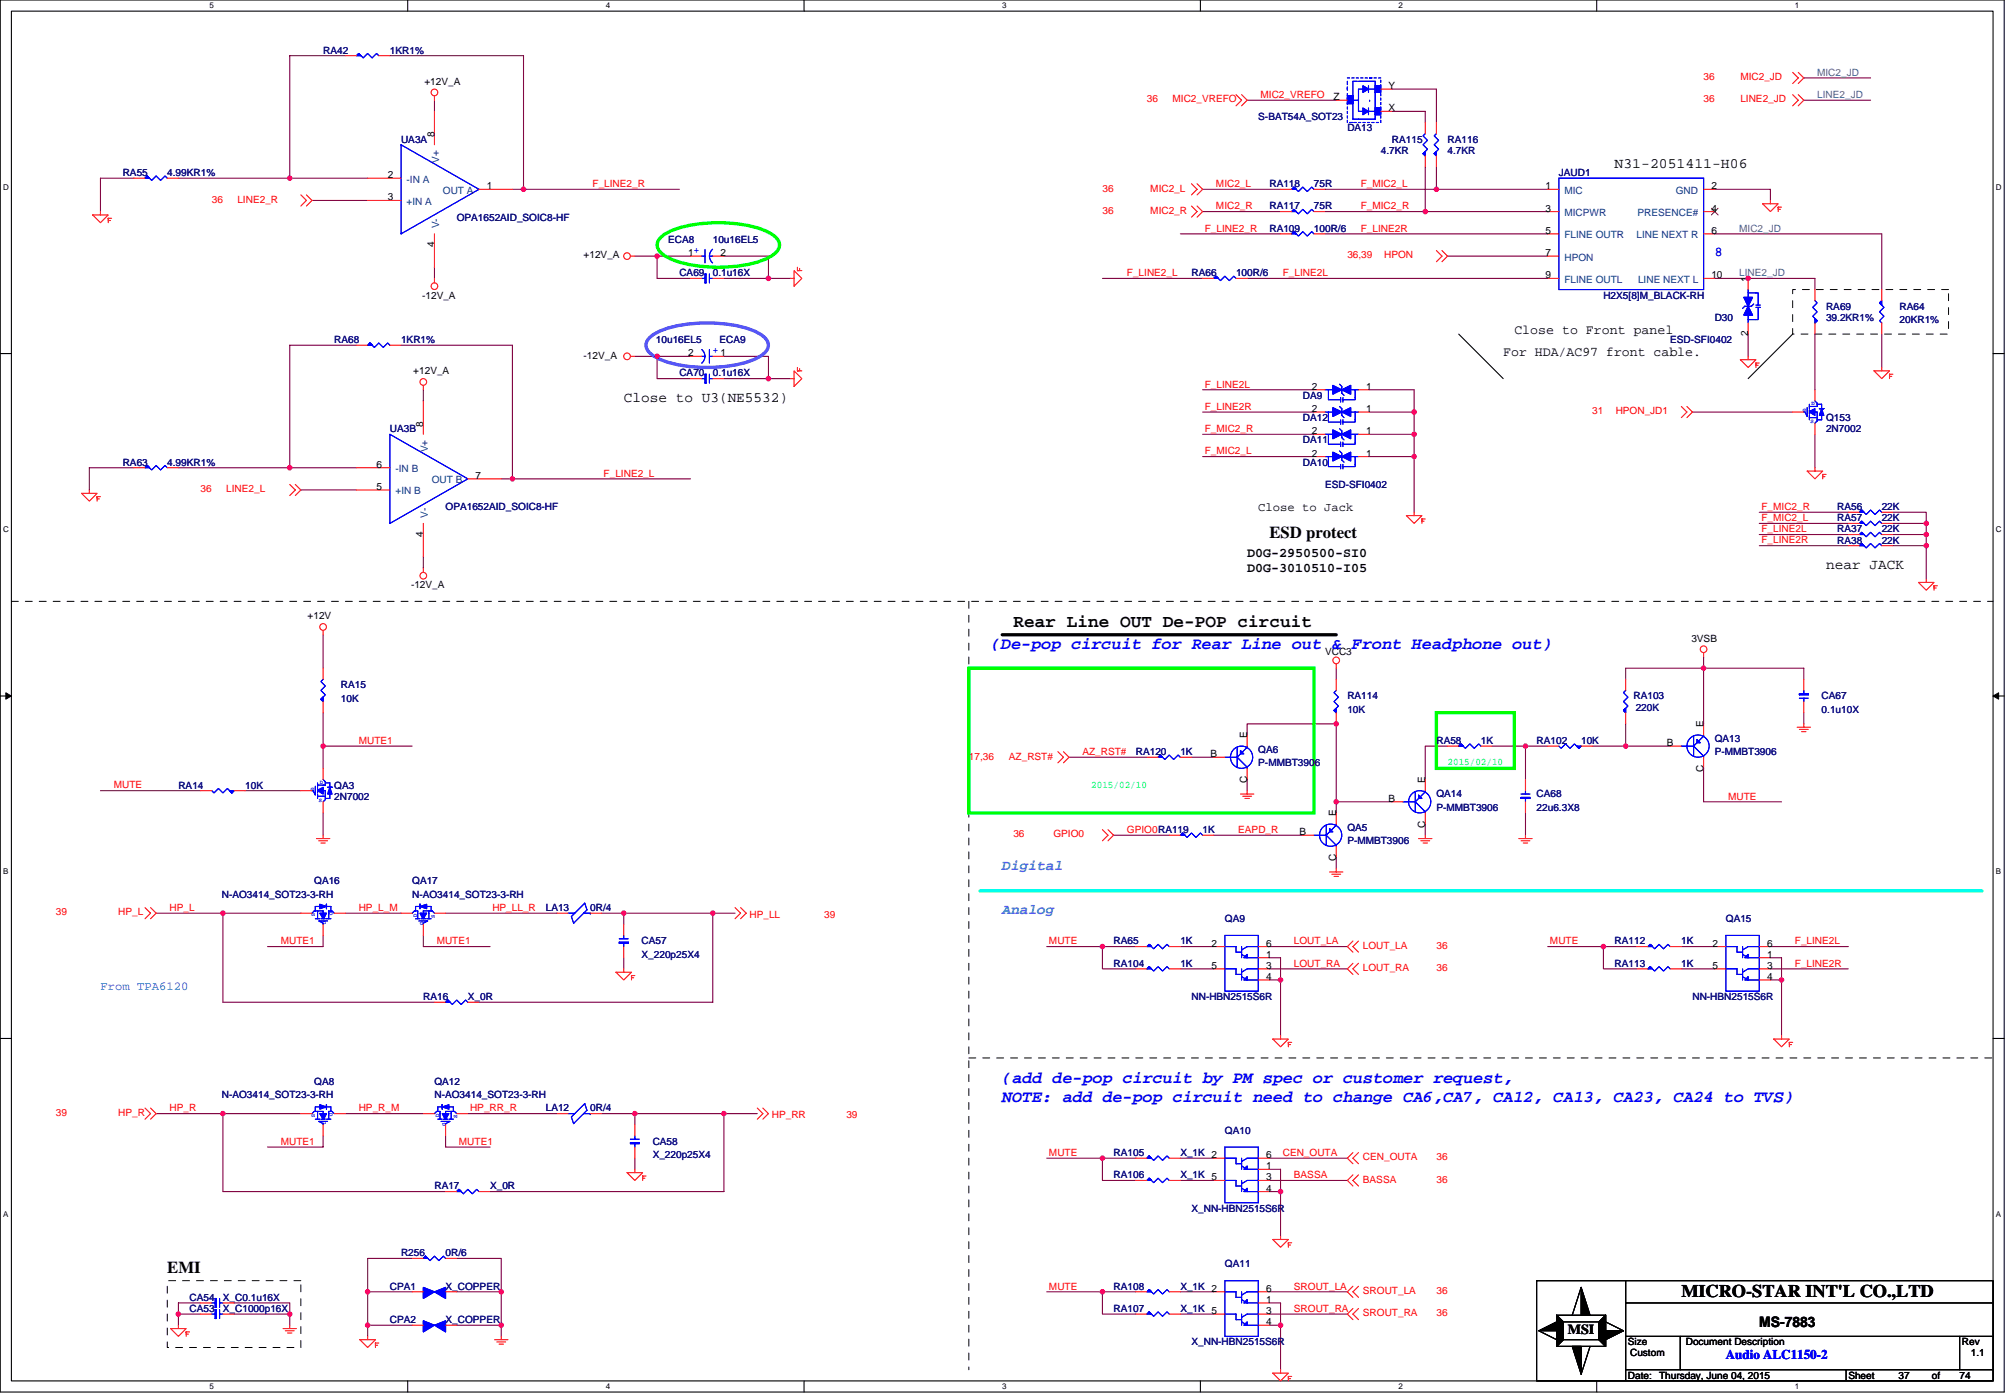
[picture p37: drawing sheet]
<svg xmlns="http://www.w3.org/2000/svg" width="294mm" height="204mm" viewBox="0 0 294 204" stroke-linecap="round" stroke-linejoin="round" font-family="sans-serif">
<defs><g id="words">
<g font-size="2.6">
<text x="148" y="91.6">Rear Line OUT De-POP circuit</text>
<text x="245.5" y="189.3">MICRO-STAR INT'L CO.,LTD</text>
</g>
<g font-size="2.4">
<text x="185.4" y="78.6">ESD protect</text>
<text x="24.4" y="185.9">EMI</text>
</g>
<g font-size="2.4" fill="#00f">
<text x="144.7" y="94.7">(De-pop circuit for Rear Line out &amp; Front Headphone out)</text>
<text x="146.3" y="158.1">(add de-pop circuit by PM spec or customer request,</text>
<text x="146.3" y="160.9">NOTE: add de-pop circuit need to change CA6,CA7, CA12, CA13, CA23, CA24 to TVS)</text>
</g>
<g font-size="2.1">
<text x="235.8" y="24.5">N31-2051411-H06</text>
<text x="91.1" y="58.6">Close to U3(NE5532)</text>
<text x="266.6" y="83">near JACK</text>
<text x="256.9" y="193.7">MS-7883</text>
</g>
<g font-size="2.1" fill="#0080ff">
<text x="146.3" y="126.9">Digital</text>
<text x="146.3" y="133.4">Analog</text>
</g>
<text font-size="2" x="228.9" y="194.7">MSI</text>
<g font-size="1.9" fill="#00f">
<text x="250.4" y="37.4">8</text>
<text x="252" y="198.4">Audio ALC1150-2</text>
</g>
<g font-size="1.9">
<text x="219.5" y="52">For HDA/AC97 front cable.</text>
<text x="221.1" y="48.8">Close to Front panel</text>
<text x="182.1" y="81.3">D0G-2950500-SI0</text>
<text x="182.1" y="83.5">D0G-3010510-I05</text>
</g>
<text font-size="1.8" x="183.7" y="74.6">Close to Jack</text>
<text font-size="1.8" fill="#0080ff" x="14.7" y="144.5">From TPA6120</text>
<g font-size="1.5" fill="#000080">
<text x="47.2" y="7.8">RA42</text>
<text x="56.9" y="7.8">1KR1%</text>
<text x="183.7" y="17.6">S-BAT54A_SOT23</text>
<text x="58.6" y="20.8">UA3A</text>
<text x="196.7" y="19.2">DA13</text>
<text x="201.6" y="22.4">4.7KR</text>
<text x="203.2" y="20.8">RA115</text>
<text x="211.4" y="20.8">RA116</text>
<text x="211.4" y="22.4">4.7KR</text>
<text x="17.9" y="25.7">RA55</text>
<text x="24.4" y="25.7">4.99KR1%</text>
<text x="185.4" y="27.3">RA118</text>
<text x="191.9" y="27.3">75R</text>
<text x="227.6" y="25.7">JAUD1</text>
<text x="66.7" y="32.2">OPA1652AID_SOIC8-HF</text>
<text x="97.6" y="35.4">ECA8</text>
<text x="104.1" y="35.4">10u16EL5</text>
<text x="185.4" y="33.8">RA109</text>
<text x="185.4" y="30.6">RA117</text>
<text x="191.9" y="33.8">100R/6</text>
<text x="191.9" y="30.6">75R</text>
<text x="99.2" y="40.3">CA69</text>
<text x="104.1" y="40.3">0.1u16X</text>
<text x="174" y="40.3">RA66</text>
<text x="180.5" y="40.3">100R/6</text>
<text x="234.1" y="43.6">H2X5[8]M_BLACK-RH</text>
<text x="250.4" y="46.8">D30</text>
<text x="266.6" y="45.2">RA69</text>
<text x="266.6" y="46.8">39.2KR1%</text>
<text x="277.4" y="45.2">RA64</text>
<text x="277.4" y="47.1">20KR1%</text>
<text x="48.8" y="50.1">RA68</text>
<text x="58.6" y="50.1">1KR1%</text>
<text x="95.8" y="50.1">10u16EL5</text>
<text x="105.1" y="50.1">ECA9</text>
<text x="243.9" y="50.1">ESD-SFI0402</text>
<text x="99.2" y="55">CA70</text>
<text x="104.1" y="55">0.1u16X</text>
<text x="190.2" y="58.2">DA9</text>
<text x="56.9" y="63.1">UA3B</text>
<text x="190.2" y="64.7">DA11</text>
<text x="190.2" y="61.5">DA12</text>
<text x="266.6" y="61.5">Q153</text>
<text x="266.6" y="63.1">2N7002</text>
<text x="17.9" y="68">RA63</text>
<text x="24.4" y="68">4.99KR1%</text>
<text x="190.2" y="68">DA10</text>
<text x="193.5" y="71.2">ESD-SFI0402</text>
<text x="65.1" y="74.5">OPA1652AID_SOIC8-HF</text>
<text x="268.3" y="74.5">RA56</text>
<text x="268.3" y="76.1">RA57</text>
<text x="268.3" y="77.7">RA37</text>
<text x="274.8" y="74.5">22K</text>
<text x="274.8" y="76.1">22K</text>
<text x="274.8" y="77.7">22K</text>
<text x="268.3" y="79.3">RA38</text>
<text x="274.8" y="79.3">22K</text>
<text x="49.8" y="100.5">RA15</text>
<text x="49.8" y="102.4">10K</text>
<text x="196.7" y="102.1">RA114</text>
<text x="196.7" y="104">10K</text>
<text x="238.5" y="102.1">RA103</text>
<text x="238.8" y="103.7">220K</text>
<text x="266" y="102.1">CA67</text>
<text x="266" y="104">0.1u10X</text>
<text x="165.9" y="110.2">RA120</text>
<text x="172.4" y="110.2">1K</text>
<text x="183.7" y="109.9">QA6</text>
<text x="183.7" y="111.8">P-MMBT3906</text>
<text x="209.7" y="108.6">RA58</text>
<text x="216.2" y="108.6">1K</text>
<text x="224.4" y="108.6">RA102</text>
<text x="230.9" y="108.6">10K</text>
<text x="250.4" y="108.3">QA13</text>
<text x="250.4" y="110.2">P-MMBT3906</text>
<text x="26" y="115.1">RA14</text>
<text x="35.8" y="115.1">10K</text>
<text x="48.8" y="115.1">QA3</text>
<text x="48.8" y="116.7">2N7002</text>
<text x="209.7" y="116.4">QA14</text>
<text x="209.7" y="118.4">P-MMBT3906</text>
<text x="224.4" y="116.4">CA68</text>
<text x="224.4" y="118.4">22u6.3X8</text>
<text x="175.6" y="121.6">1K</text>
<text x="196.7" y="121.3">QA5</text>
<text x="196.7" y="123.2">P-MMBT3906</text>
<text x="32.4" y="131">N-AO3414_SOT23-3-RH</text>
<text x="45.9" y="129.1">QA16</text>
<text x="60.2" y="129.1">QA17</text>
<text x="60.2" y="131">N-AO3414_SOT23-3-RH</text>
<text x="79.7" y="133">LA13</text>
<text x="86.2" y="133">0R/4</text>
<text x="93.7" y="137.9">CA57</text>
<text x="162.6" y="137.9">RA65</text>
<text x="172.4" y="137.9">1K</text>
<text x="178.9" y="134.6">QA9</text>
<text x="235.8" y="137.9">RA112</text>
<text x="245.5" y="137.9">1K</text>
<text x="252" y="134.6">QA15</text>
<text x="93.7" y="139.8">X_220p25X4</text>
<text x="162.6" y="141.1">RA104</text>
<text x="172.4" y="141.1">1K</text>
<text x="235.8" y="141.1">RA113</text>
<text x="245.5" y="141.1">1K</text>
<text x="61.8" y="146">RA16</text>
<text x="68.3" y="146">X_0R</text>
<text x="174" y="146">NN-HBN2515S6R</text>
<text x="247.1" y="146">NN-HBN2515S6R</text>
<text x="32.4" y="160.3">N-AO3414_SOT23-3-RH</text>
<text x="45.9" y="158.3">QA8</text>
<text x="63.4" y="158.3">QA12</text>
<text x="63.4" y="160.3">N-AO3414_SOT23-3-RH</text>
<text x="79.7" y="162.2">LA12</text>
<text x="86.2" y="162.2">0R/4</text>
<text x="95.3" y="167.1">CA58</text>
<text x="178.9" y="165.5">QA10</text>
<text x="63.4" y="173.6">RA17</text>
<text x="71.6" y="173.6">X_0R</text>
<text x="95.3" y="169.1">X_220p25X4</text>
<text x="162.6" y="168.7">RA105</text>
<text x="162.6" y="172">RA106</text>
<text x="172.4" y="168.7">X_1K 2</text>
<text x="172.4" y="172">X_1K 5</text>
<text x="174" y="176.9">X_NN-HBN2515S6R</text>
<text x="58.6" y="183.4">R256</text>
<text x="65.1" y="183.4">0R/6</text>
<text x="178.9" y="185">QA11</text>
<text x="27.7" y="189.9">CA54</text>
<text x="27.7" y="191.5">CA53</text>
<text x="32.6" y="189.9">X_C0.1u16X</text>
<text x="32.6" y="191.5">X_C1000p16X</text>
<text x="56.9" y="188.3">CPA1</text>
<text x="65.1" y="188.3">X_COPPER</text>
<text x="162.6" y="188.3">RA108</text>
<text x="162.6" y="191.5">RA107</text>
<text x="172.4" y="188.3">X_1K 2</text>
<text x="172.4" y="191.5">X_1K 5</text>
<text x="56.9" y="193.1">CPA2</text>
<text x="65.1" y="193.1">X_COPPER</text>
<text x="174" y="196.4">X_NN-HBN2515S6R</text>
</g>
<g font-size="1.5" fill="#f00">
<text x="248.8" y="11.7">36</text>
<text x="254.1" y="11.7">MIC2_JD</text>
<text x="167.5" y="15">36</text>
<text x="171.2" y="15">MIC2_VREFO</text>
<text x="184.1" y="14.3">MIC2_VREFO</text>
<text x="248.8" y="15">36</text>
<text x="254.1" y="15">LINE2_JD</text>
<text x="30.9" y="29.6">36</text>
<text x="34.7" y="29.6">LINE2_R</text>
<text x="86.5" y="27.3">F_LINE2_R</text>
<text x="161" y="28">36</text>
<text x="168" y="28">MIC2_L</text>
<text x="177.6" y="27.3">MIC2_L</text>
<text x="198.7" y="27.3">F_MIC2_L</text>
<text x="161" y="31.2">36</text>
<text x="168" y="31.2">MIC2_R</text>
<text x="175.9" y="33.8">F_LINE2_R</text>
<text x="177.6" y="30.6">MIC2_R</text>
<text x="198.7" y="30.6">F_MIC2_R</text>
<text x="198.7" y="33.8">F_LINE2R</text>
<text x="164.5" y="40.3">F_LINE2_L</text>
<text x="187.3" y="40.3">F_LINE2L</text>
<text x="196.7" y="37.7">36,39</text>
<text x="202.1" y="37.7">HPON</text>
<text x="175.9" y="59.8">F_LINE2R</text>
<text x="175.9" y="56.6">F_LINE2L</text>
<text x="175.9" y="63.1">F_MIC2_R</text>
<text x="232.5" y="60.5">31</text>
<text x="235.9" y="60.5">HPON_JD1</text>
<text x="29.3" y="71.9">36</text>
<text x="33" y="71.9">LINE2_L</text>
<text x="88.1" y="69.6">F_LINE2_L</text>
<text x="175.9" y="66.3">F_MIC2_L</text>
<text x="257.2" y="74.5">F_MIC2_R</text>
<text x="257.2" y="77.7">F_LINE2L</text>
<text x="257.2" y="76.1">F_MIC2_L</text>
<text x="257.2" y="79.3">F_LINE2R</text>
<text x="52.4" y="108.6">MUTE1</text>
<text x="141.5" y="110.9">17,36</text>
<text x="147.3" y="110.9">AZ_RST#</text>
<text x="158" y="110.2">AZ_RST#</text>
<text x="16.6" y="115.1">MUTE</text>
<text x="252.3" y="116.7">MUTE</text>
<text x="148" y="122.3">36</text>
<text x="153.8" y="122.3">GPIO0</text>
<text x="164.5" y="121.6">GPIO0RA119</text>
<text x="180.8" y="121.6">EAPD_R</text>
<text x="8.2" y="133.6">39</text>
<text x="17.3" y="133.6">HP_L</text>
<text x="24.7" y="133">HP_L</text>
<text x="41" y="137.9">MUTE1</text>
<text x="52.4" y="133">HP_L_M</text>
<text x="63.8" y="137.9">MUTE1</text>
<text x="71.9" y="133">HP_LL_R</text>
<text x="109.4" y="134">HP_LL</text>
<text x="120.3" y="134">39</text>
<text x="153.2" y="137.9">MUTE</text>
<text x="188.9" y="137.9">LOUT_LA</text>
<text x="226.3" y="137.9">MUTE</text>
<text x="262.1" y="137.9">F_LINE2L</text>
<text x="188.9" y="141.1">LOUT_RA</text>
<text x="199" y="138.5">LOUT_LA</text>
<text x="199" y="141.8">LOUT_RA</text>
<text x="209.7" y="138.5">36</text>
<text x="209.7" y="141.8">36</text>
<text x="262.1" y="141.1">F_LINE2R</text>
<text x="8.2" y="162.9">39</text>
<text x="17.3" y="162.9">HP_R</text>
<text x="24.7" y="162.2">HP_R</text>
<text x="41" y="167.1">MUTE1</text>
<text x="52.4" y="162.2">HP_R_M</text>
<text x="67" y="167.1">MUTE1</text>
<text x="68.6" y="162.2">HP_RR_R</text>
<text x="112.7" y="163.2">HP_RR</text>
<text x="123.6" y="163.2">39</text>
<text x="153.2" y="168.7">MUTE</text>
<text x="187.3" y="168.7">CEN_OUTA</text>
<text x="188.9" y="172">BASSA</text>
<text x="199" y="169.4">CEN_OUTA</text>
<text x="199" y="172.6">BASSA</text>
<text x="209.7" y="169.4">36</text>
<text x="209.7" y="172.6">36</text>
<text x="153.2" y="188.2">MUTE</text>
<text x="188.9" y="191.5">SROUT_RA</text>
<text x="188.9" y="188.2">SROUT_LA</text>
<text x="199" y="188.9">SROUT_LA</text>
<text x="209.7" y="188.9">36</text>
<text x="199" y="192.2">SROUT_RA</text>
<text x="209.7" y="192.2">36</text>
</g>
<g font-size="1.5" fill="#408080">
<text x="265.3" y="11.1">MIC2_JD</text>
<text x="265.3" y="14.3">LINE2_JD</text>
<text x="254" y="33.8">MIC2_JD</text>
<text x="254" y="40.3">LINE2_JD</text>
</g>
<g font-size="1.5">
<text x="62" y="12.4">+12V_A</text>
<text x="194.7" y="14.6">Z</text>
<text x="202.8" y="13">Y</text>
<text x="202.8" y="16.2">X</text>
<text x="63.4" y="20" transform="rotate(-90 63.4 20)">8</text>
<text x="56.6" y="26">2</text>
<text x="56.6" y="29.3">3</text>
<text x="71.1" y="27.6">1</text>
<text x="225.7" y="27.6">1</text>
<text x="249.9" y="27.6">2</text>
<text x="225.7" y="34.1">5</text>
<text x="225.7" y="30.9">3</text>
<text x="249.9" y="30.9">4</text>
<text x="249.9" y="34.1">6</text>
<text x="63.4" y="36.1" transform="rotate(-90 63.4 36.1)">4</text>
<text x="85.2" y="37.7">+12V_A</text>
<text x="100.5" y="37.4">1</text>
<text x="105.2" y="37.4">2</text>
<text x="225.7" y="40.6">9</text>
<text x="225.7" y="37.4">7</text>
<text x="249.9" y="40.6">10</text>
<text x="255.3" y="41.1" transform="rotate(-90 255.3 41.1)">1</text>
<text x="61.6" y="43.6">-12V_A</text>
<text x="85.2" y="52.3">-12V_A</text>
<text x="100.5" y="52">2</text>
<text x="105.2" y="52">1</text>
<text x="255.3" y="49.1" transform="rotate(-90 255.3 49.1)">2</text>
<text x="60.4" y="54.6">+12V_A</text>
<text x="191.5" y="56.9">2</text>
<text x="199.5" y="56.9">1</text>
<text x="61.8" y="62.3" transform="rotate(-90 61.8 62.3)">8</text>
<text x="191.5" y="63.4">2</text>
<text x="191.5" y="60.1">2</text>
<text x="199.5" y="63.4">1</text>
<text x="199.5" y="60.1">1</text>
<text x="55" y="68.3">6</text>
<text x="55" y="71.5">5</text>
<text x="69.5" y="69.9">7</text>
<text x="191.5" y="66.6">2</text>
<text x="199.5" y="66.6">1</text>
<text x="61.8" y="78.4" transform="rotate(-90 61.8 78.4)">4</text>
<text x="60" y="85.8">-12V_A</text>
<text x="44.9" y="90.4">+12V</text>
<text x="193.5" y="95.6">VCC3</text>
<text x="247" y="93.6">3VSB</text>
<text x="182.1" y="107.8" transform="rotate(-90 182.1 107.8)">E</text>
<text x="248.7" y="106.2" transform="rotate(-90 248.7 106.2)">E</text>
<text x="176.7" y="110.5">B</text>
<text x="243.4" y="108.9">B</text>
<text x="248.7" y="112.7" transform="rotate(-90 248.7 112.7)">C</text>
<text x="182.1" y="114.4" transform="rotate(-90 182.1 114.4)">C</text>
<text x="195.1" y="119.2" transform="rotate(-90 195.1 119.2)">E</text>
<text x="202.8" y="117">B</text>
<text x="208.1" y="114.3" transform="rotate(-90 208.1 114.3)">E</text>
<text x="189.8" y="121.9">B</text>
<text x="195.1" y="125.7" transform="rotate(-90 195.1 125.7)">C</text>
<text x="208.1" y="120.9" transform="rotate(-90 208.1 120.9)">C</text>
<text x="176.9" y="141.4">5</text>
<text x="176.9" y="138.2">2</text>
<text x="184.9" y="143">4</text>
<text x="184.9" y="138.2">6</text>
<text x="184.9" y="139.8">1</text>
<text x="184.9" y="141.4">3</text>
<text x="250.1" y="141.4">5</text>
<text x="250.1" y="138.2">2</text>
<text x="258" y="143">4</text>
<text x="258" y="138.2">6</text>
<text x="258" y="139.8">1</text>
<text x="258" y="141.4">3</text>
<text x="184.9" y="173.9">4</text>
<text x="184.9" y="169.1">6</text>
<text x="184.9" y="170.7">1</text>
<text x="184.9" y="172.3">3</text>
<text x="184.9" y="188.6">6</text>
<text x="184.9" y="190.2">1</text>
<text x="184.9" y="191.8">3</text>
<text x="184.9" y="193.4">4</text>
<text x="237.7" y="196.4">Size</text>
<text x="246.2" y="196.4">Document Description</text>
<text x="286.5" y="196.4">Rev</text>
<text x="237.7" y="201.3">Date:</text>
<text x="238" y="198">Custom</text>
<text x="242.3" y="201.3">Thursday, June 04, 2015</text>
<text x="269.9" y="201.3">Sheet</text>
<text x="277.2" y="201.3">37</text>
<text x="282.1" y="201.3">of</text>
<text x="286.1" y="201.3">74</text>
<text x="287.8" y="198">1.1</text>
</g>
<g font-size="1.5" fill="#004080">
<text x="64.1" y="23.8" transform="rotate(-90 64.1 23.8)">V+</text>
<text x="59.4" y="26.7">-IN A</text>
<text x="59.4" y="29.9">+IN A</text>
<text x="64.7" y="28.3">OUT A</text>
<text x="228.4" y="28.3">MIC</text>
<text x="244.7" y="28.3">GND</text>
<text x="64.1" y="33.3" transform="rotate(-90 64.1 33.3)">V-</text>
<text x="228.4" y="34.8">FLINE OUTR</text>
<text x="228.4" y="31.5">MICPWR</text>
<text x="238.9" y="34.8">LINE NEXT R</text>
<text x="239.1" y="31.5">PRESENCE#</text>
<text x="228.4" y="41.3">FLINE OUTL</text>
<text x="228.4" y="38">HPON</text>
<text x="239.2" y="41.3">LINE NEXT L</text>
<text x="57.7" y="68.9">-IN B</text>
<text x="62.5" y="66" transform="rotate(-90 62.5 66)">V+</text>
<text x="63" y="70.6">OUT B</text>
<text x="57.7" y="72.2">+IN B</text>
<text x="62.5" y="75.6" transform="rotate(-90 62.5 75.6)">V-</text>
</g>
<g font-size="1.5" fill="#00f">
<text x="101.3" y="36.9">+</text>
<text x="104.1" y="51.6">+</text>
</g>
<g font-size="1.5" fill="#0f0">
<text x="211.4" y="111.7">2015/02/10</text>
<text x="159.3" y="115">2015/02/10</text>
</g>
<g font-size="1.2">
<text x="30.6" y="1.2">5</text>
<text x="88.5" y="1.2">4</text>
<text x="146.3" y="1.2">3</text>
<text x="204.2" y="1.2">2</text>
<text x="262.1" y="1.2">1</text>
<text x=".4" y="27.7">D</text>
<text x="291.4" y="27.7">D</text>
<text x=".4" y="77.7">C</text>
<text x="291.4" y="77.7">C</text>
<text x=".4" y="127.6">B</text>
<text x="291.4" y="127.6">B</text>
<text x=".4" y="177.6">A</text>
<text x="291.4" y="177.6">A</text>
<text x="30.6" y="202.8">5</text>
<text x="88.5" y="202.8">4</text>
<text x="146.3" y="202.8">3</text>
<text x="204.2" y="202.8">2</text>
<text x="262.1" y="202.8">1</text>
</g>
<g font-size=".8" fill="#00f">
<text x="264.5" y="59.2">D</text>
<text x="263.2" y="60.2">G</text>
<text x="264.4" y="61.8">S</text>
<text x="45.4" y="115.4">G</text>
<text x="46.5" y="117">S</text>
<text x="46.7" y="114.4">D</text>
<text x="45.5" y="133.3" transform="rotate(90 45.5 133.3)">S</text>
<text x="47.1" y="134.4" transform="rotate(90 47.1 134.4)">G</text>
<text x="48.1" y="133.1" transform="rotate(90 48.1 133.1)">D</text>
<text x="60.9" y="133.8" transform="rotate(-90 60.9 133.8)">D</text>
<text x="61.9" y="135.1" transform="rotate(-90 61.9 135.1)">G</text>
<text x="63.5" y="133.9" transform="rotate(-90 63.5 133.9)">S</text>
<text x="45.5" y="162.6" transform="rotate(90 45.5 162.6)">S</text>
<text x="47.1" y="163.7" transform="rotate(90 47.1 163.7)">G</text>
<text x="48.1" y="162.4" transform="rotate(90 48.1 162.4)">D</text>
<text x="64.1" y="163" transform="rotate(-90 64.1 163)">D</text>
<text x="65.1" y="164.4" transform="rotate(-90 65.1 164.4)">G</text>
<text x="66.7" y="163.2" transform="rotate(-90 66.7 163.2)">S</text>
</g>
</g></defs>
<path d="M0 0h292.6v203.2h-292.6zM1.7 1.6h289.3v200h-289.3z" fill="none" stroke="#000" stroke-width=".16"/>
<g fill="#fff">
<path d="M30.6 .2h.6v1.3h-.6z"/>
<path d="M30.6 201.7h.6v1.3h-.6z"/>
</g>
<path d="M59.5 0v1.6M59.5 201.6v1.6" fill="none" stroke="#000" stroke-width=".16"/>
<g fill="#fff">
<path d="M88.5 .2h.6v1.3h-.6z"/>
<path d="M88.5 201.7h.6v1.3h-.6z"/>
</g>
<path d="M117.4 0v1.6M117.4 201.6v1.6" fill="none" stroke="#000" stroke-width=".16"/>
<g fill="#fff">
<path d="M146.3 .2h.7v1.3h-.7z"/>
<path d="M146.3 201.7h.7v1.3h-.7z"/>
</g>
<path d="M175.3 0v1.6M175.3 201.6v1.6" fill="none" stroke="#000" stroke-width=".16"/>
<g fill="#fff">
<path d="M204.2 .2h.7v1.3h-.7z"/>
<path d="M204.2 201.7h.7v1.3h-.7z"/>
</g>
<path d="M233.1 0v1.6M233.1 201.6v1.6" fill="none" stroke="#000" stroke-width=".16"/>
<g fill="#fff">
<path d="M262.1 .2h.6v1.3h-.6z"/>
<path d="M262.1 201.7h.6v1.3h-.6z"/>
<path d="M.4 26.6h.9v1.3h-.9z"/>
<path d="M291.4 26.6h.9v1.3h-.9z"/>
<path d="M.4 76.6h.9v1.3h-.9z"/>
<path d="M291.4 76.6h.9v1.3h-.9z"/>
</g>
<path d="M0 51.6h1.7M291 51.6h1.6" fill="none" stroke="#000" stroke-width=".16"/>
<g fill="#fff">
<path d="M.4 126.6h.8v1.3h-.8z"/>
<path d="M291.4 126.6h.8v1.3h-.8z"/>
</g>
<path d="M0 101.6h1.7M291 101.6h1.6" fill="none" stroke="#000" stroke-width=".16"/>
<path d="M.9 101.1l.8 .5-.8 .5zM291 101.6l.8-.5v1z" fill="#000" stroke="#000" stroke-width=".15"/>
<g fill="#fff">
<path d="M.4 176.6h.8v1.3h-.8z"/>
<path d="M291.4 176.6h.8v1.3h-.8z"/>
</g>
<g fill="none" stroke="#000" stroke-width=".16">
<path d="M213 48.8l6.5 6.5M261.8 48.8l-6.5 6.5M0 151.6h1.7M291 151.6h1.6M224.4 186.9h66.6v14.7h-66.6zM224.7 194.3l2.6 1.3M227.3 192h7.1v4.5h-7.1zM227.3 192l1 1M228.3 195.6l-1 .9M228.3 193h5.2v2.6h-5.2zM230.9 187.9l-1.3 4.1M232.2 196.5l-1.3 4.1"/>
<path d="M233.5 195.6l.9 .9M234.4 192l-.9 1M234.4 193l2.7 1.3M237.4 199.9h53.6M237.4 190.2h53.6M237.4 195.1h53.6M237.4 186.9v14.7M245.3 195.1v4.8M269.6 199.9v1.7M286.1 195.1v4.8"/>
</g>
<g fill="none" stroke="#800040" stroke-width=".16">
<path d="M50.4 8.1h-8.1v17.9M56.9 8.1h19.5v19.5M63.4 14.6v1.7M182.1 14.6h13M203.2 13h6.5v4.9M203.2 16.3h4.9v1.6M263.4 11.4h9.7M263.4 14.6h9.7M19.5 26h-4.8v4.9M26 26h27.7M45.6 29.3h8.1M63.4 39v1.6"/>
<path d="M92.7 37.4h8.1M95.9 37.4v3.2h4.9M99.2 27.6h-24.4M105.7 37.4h6.5v3.2M172.4 34.1h14.6M175.6 27.6h11.4M175.6 30.9h11.4M193.5 34.1h32.5M193.5 27.6h32.5M208.1 24.4v6.5M209.7 24.4v3.2M211.4 37.4h14.6"/>
<path d="M226 30.9h-32.5M250.4 34.1h24.4v8.2M250.4 27.6h8.1v1.7M52.1 50.4h-9.8v17.9M58.6 50.4h16.2v19.5M61.8 56.9v1.6M92.7 52h8.1M95.9 52v3.3h4.9M105.7 52h6.5v3.3M105.7 55.3h9.8M115.5 40.6h-9.8M161 40.6h14.6"/>
<path d="M175.6 56.9h16.3M182.1 40.6h43.9M200 56.9h6.5v17.9M250.4 40.6h14.6v1.7M255.3 48.8v3.2M265 48.8v8.1M274.8 48.8v4.8M19.5 68.3h-6.5v3.2M26 68.3h26.1M43.9 71.5h8.2M73.2 69.9h27.6M175.6 63.4h16.3"/>
<path d="M175.6 66.6h16.3M175.6 60.1h16.3M200 63.4h6.5M200 66.6h6.5M200 60.1h6.5M247.1 60.1h14.7M256.9 74.8h13M256.9 76.4h13M256.9 79.7h13M256.9 78h13M265 63.4v4.9M276.4 74.8h4.9v1.6"/>
<path d="M276.4 76.4h4.9M276.4 79.7h4.9M276.4 78h4.9M281.3 76.4v8.1M47.2 92.7v4.8M61.8 81.3v1.6M195.1 97.5v1.7M237.4 99.2v-1.7h26v1.7M248.8 95.9v9.8M14.7 115.4h14.6M35.8 115.4h8.1M47.2 108.9h13"/>
<path d="M47.2 104v8.2M47.2 118.7v3.2M156.1 110.5h11.4M174 110.5h3.2M182.1 107.3v-1.6h13v13M182.1 113.8v1.6M195.1 117h8.1M211.4 108.9h-3.3v4.9M217.9 108.9h8.1M222.7 118.7v3.2M222.7 108.9v4.9M232.5 108.9h11.4"/>
<path d="M237.4 105.7v3.2M248.8 112.2v4.8h11.3M263.4 104v1.7M22.8 133.3h21.1M32.6 133.3v13h30.8M47.2 136.6v1.6h-8.1M50.4 133.3h8.2M61.8 136.6v1.6h9.8M65.1 133.3h16.2M87.8 133.3h19.5M91.1 133.3v1.6M91.1 139.8v1.6"/>
<path d="M104.1 133.3v13h-34.2M152.8 138.2h13.1M161 138.2v3.2h4.9M162.6 121.9h8.1M172.4 138.2h4.8M177.2 121.9h13M185.4 139.8h1.6v11.4M185.4 138.2h11.3M195.1 125.2v1.6M208.1 120.3v1.6M226 138.2h13M234.1 138.2v3.2h4.9"/>
<path d="M245.5 138.2h4.9M258.5 138.2h11.4M258.5 139.8h1.6v11.4M172.4 141.4h4.8M185.4 143.1h1.6M185.4 141.4h11.3M245.5 141.4h4.9M258.5 143.1h1.6M258.5 141.4h11.4M22.8 162.6h21.1M32.6 162.6v11.3h32.5M47.2 165.8v1.6h-8.1"/>
<path d="M50.4 162.6h11.4M65.1 165.8v1.6h6.5M68.3 162.6h13M87.8 162.6h22.8M92.7 162.6v1.6M92.7 169.1v1.6M105.7 162.6v11.3h-34.1M152.8 169.1h13.1M161 169.1v3.2h4.9M172.4 169.1h4.8M172.4 172.3h4.8M185.4 173.9h1.6"/>
<path d="M185.4 170.7h1.6v9.7M185.4 172.3h11.3M185.4 169.1h11.3M26 191.8h3.3M29.3 190.2h-3.3v3.2M34.2 191.8h8.1M34.2 190.2h8.1v3.2M53.7 193.4h6.5M53.7 188.6h6.5M53.7 188.6v6.5M60.2 183.7h-6.5v4.9M66.7 188.6h6.5"/>
<path d="M66.7 193.4h6.5M66.7 183.7h6.5v4.9M73.2 188.6v6.5M152.8 188.6h13.1M161 188.6v3.2h4.9M172.4 188.6h4.8M172.4 191.8h4.8M185.4 193.4h1.6M185.4 190.2h1.6v9.7M185.4 188.6h11.3M185.4 191.8h11.3"/>
</g>
<g fill="#f0f" stroke="#f0f" stroke-width=".16">
<circle cx="95.9" cy="52" r=".32"/>
<circle cx="95.9" cy="37.4" r=".32"/>
<circle cx="222.7" cy="108.9" r=".32"/>
<circle cx="248.8" cy="97.5" r=".32"/>
<circle cx="237.4" cy="108.9" r=".32"/>
<circle cx="195.1" cy="117" r=".32"/>
<circle cx="161" cy="138.2" r=".32"/>
<circle cx="187" cy="143" r=".32"/>
<circle cx="161" cy="169.1" r=".32"/>
<circle cx="187" cy="173.9" r=".32"/>
<circle cx="161" cy="188.6" r=".32"/>
<circle cx="187" cy="193.4" r=".32"/>
<circle cx="76.4" cy="27.6" r=".32"/>
<circle cx="234.1" cy="138.2" r=".32"/>
<circle cx="260.1" cy="143" r=".32"/>
<circle cx="26" cy="191.8" r=".32"/>
<circle cx="42.3" cy="191.8" r=".32"/>
<circle cx="53.7" cy="188.6" r=".32"/>
<circle cx="53.7" cy="193.4" r=".32"/>
<circle cx="73.2" cy="193.4" r=".32"/>
<circle cx="73.2" cy="188.6" r=".32"/>
<circle cx="42.3" cy="26" r=".32"/>
<circle cx="42.3" cy="68.3" r=".32"/>
<circle cx="209.7" cy="27.6" r=".32"/>
<circle cx="208.1" cy="30.9" r=".32"/>
<circle cx="255.3" cy="40.6" r=".32"/>
<circle cx="281.3" cy="76.4" r=".32"/>
<circle cx="281.3" cy="79.7" r=".32"/>
<circle cx="281.3" cy="78" r=".32"/>
<circle cx="112.2" cy="40.6" r=".32"/>
<circle cx="112.2" cy="55.3" r=".32"/>
<circle cx="74.8" cy="69.9" r=".32"/>
<circle cx="195.1" cy="105.7" r=".32"/>
<circle cx="206.5" cy="66.6" r=".32"/>
<circle cx="206.5" cy="60.1" r=".32"/>
<circle cx="206.5" cy="63.4" r=".32"/>
<circle cx="47.2" cy="108.9" r=".32"/>
<circle cx="104.1" cy="133.3" r=".32"/>
<circle cx="91.1" cy="133.3" r=".32"/>
<circle cx="32.5" cy="162.6" r=".32"/>
<circle cx="32.5" cy="133.3" r=".32"/>
<circle cx="105.7" cy="162.6" r=".32"/>
<circle cx="92.7" cy="162.6" r=".32"/>
</g>
<g fill="none" stroke="#f00" stroke-width=".16">
<path d="M50.4 8.1h1.7M55.3 8.1h1.6M63.4 14v.6M180.5 13.8l.8 .8-.8 .8M181.3 13.8l.8 .8-.8 .8M208.1 17.9v1.6M261.8 10.6l.8 .8-.8 .8M261.8 13.8l.8 .8-.8 .8M262.6 10.6l.8 .8-.8 .8M262.6 13.8l.8 .8-.8 .8M13.5 31.4h2.3l-1.1 1.1zM14.7 30.9v.5"/>
<path d="M15.8 32v-.1v.6M15.8 31.9h.5M15.8 32.2h.3M43.9 28.4l.8 .9-.8 .8M44.7 28.4l.9 .9-.9 .8M92.1 37.4h.6M115.9 39.5l1.2 1.1-1.2 1.2zM116.4 39v.5M116.6 39.5h-.2h.7M116.8 39.2v.3M174 26.8l.8 .8-.8 .8M174 30.1l.8 .8-.8 .8"/>
<path d="M174.8 26.8l.8 .8-.8 .8M174.8 30.1l.8 .8-.8 .8M208.1 22.8v1.6M209.7 36.6l.9 .8-.9 .8M210.6 36.6l.8 .8-.8 .8M257.4 29.7h2.2l-1.1 1.2zM258.5 29.3v.4M259.6 30.4v-.2v.7M259.6 30.2h.5M259.6 30.6h.4M61.8 56.2v.7M63.4 40.6v.7"/>
<path d="M92.1 52h.6M100.8 40.6h1.7M104.1 40.6h1.6M115.5 40.6h.4M115.5 55.3h.4M115.9 54.1l1.2 1.2-1.2 1.1zM116.4 53.6v.5M116.6 54.1h-.2h.7M116.8 53.8v.3M191.9 56.9h1.6M198.4 56.9h1.6M245.5 59.3l.8 .8-.8 .9"/>
<path d="M246.3 59.3l.8 .8-.8 .9M254.1 52.5h2.3l-1.1 1.1zM255.3 52v.5M256.4 53.2v-.2v.6M256.4 53h.5M256.4 53.3h.3M273.6 54.1h2.3l-1.1 1.2zM274.8 53.6v.5M275.9 54.8v-.2v.7M275.9 54.6h.5M275.9 54.9h.3M11.9 72h2.3l-1.2 1.2z"/>
<path d="M13 71.5v.5M14.2 72.7v-.2v.7M14.2 72.5h.5M14.2 72.8h.3M19.5 68.3h1.7M24.4 68.3h1.6M42.3 70.7l.8 .8-.8 .8M43.1 70.7l.8 .8-.8 .8M191.9 66.6h1.6M198.4 66.6h1.6M205.4 75.3h2.2l-1.1 1.1zM206.5 74.8v.5"/>
<path d="M207.6 75.9v-.1v.6M207.6 75.8h.5M207.6 76.1h.4M263.9 68.8h2.2l-1.1 1.1zM265 68.3v.5M266.1 69.4v-.1v.6M266.1 69.3h.5M266.1 69.6h.4M47.2 92v.7M61.8 82.9v.7M195.1 99.2v1.6M195.1 96.9v.6"/>
<path d="M237.4 99.2v1.6M248.8 95.3v.6M280.1 85h2.3l-1.1 1.2zM281.3 84.5v.5M282.4 85.7v-.2v.7M282.4 85.5h.5M282.4 85.8h.3M154.5 109.7l.8 .8-.8 .9M155.3 109.7l.8 .8-.8 .9M167.5 110.5h1.6M172.4 110.5h1.6M181.1 115.9h2"/>
<path d="M181.5 116.2h1.3M181.8 116.6h.6M182.1 115.4v.5M195.1 104v1.7M211.4 108.9h1.6M216.2 108.9h1.7M237.4 104v1.7M262.4 106.2h2M262.7 106.5h1.3M263.1 106.8h.6M263.4 105.7v.5M21.2 132.5l.8 .8-.8 .8"/>
<path d="M22 132.5l.8 .8-.8 .8M46.2 122.4h2M46.5 122.7h1.3M46.9 123.1h.6M47.2 121.9v.5M81.3 133.3h1.6M86.2 133.3h1.6M107.3 132.5l.8 .8-.8 .8M108.1 132.5l.9 .8-.9 .8M161 121.1l.8 .8-.8 .8M161.8 121.1l.8 .8-.8 .8M165.9 138.2h1.6"/>
<path d="M170.7 138.2h1.7M194.1 127.3h2M194.5 127.6h1.3M194.8 127.9h.6M195.1 126.8v.5M197.5 137.4l-.8 .8 .8 .8M198.4 137.4l-.9 .8 .9 .8M207.1 122.4h2M207.5 122.7h1.3M207.8 123.1h.6M208.1 121.9v.5M221.8 122.4h1.9"/>
<path d="M222.1 122.7h1.3M222.4 123.1h.7M222.7 121.9v.5M239 138.2h1.6M243.9 138.2h1.6M250.4 138.2h1.6M256.9 138.2h1.6M256.9 139.8h1.6M63.4 146.3h1.7M68.3 146.3h1.6M89.9 141.9h2.3l-1.1 1.2zM91.1 141.4v.5"/>
<path d="M92.2 142.6v-.2v.7M92.2 142.4h.5M92.2 142.7h.3M185.8 151.7h2.3l-1.1 1.1zM187 151.2v.5M188.1 152.3v-.1v.6M188.1 152.2h.5M188.1 152.5h.3M197.5 140.6l-.8 .8 .8 .8M198.4 140.6l-.9 .8 .9 .8M239 141.4h1.6M243.9 141.4h1.6"/>
<path d="M250.4 141.4h1.6M256.9 141.4h1.6M256.9 143.1h1.6M259 151.7h2.3l-1.2 1.1zM260.1 151.2v.5M261.3 152.3v-.1v.6M261.3 152.2h.5M261.3 152.5h.3M21.2 161.7l.8 .9-.8 .8M22 161.7l.8 .9-.8 .8M81.3 162.6h1.6M86.2 162.6h1.6"/>
<path d="M91.6 171.2h2.2l-1.1 1.1zM92.7 170.7v.5M93.8 171.8v-.1v.6M93.8 171.7h.5M93.8 172h.4M110.6 161.7l.8 .9-.8 .8M111.4 161.7l.8 .9-.8 .8M165.9 169.1h1.6M170.7 169.1h1.7M197.5 168.2l-.8 .9 .8 .8M197.5 171.5l-.8 .8 .8 .8M198.4 168.2l-.9 .9 .9 .8"/>
<path d="M198.4 171.5l-.9 .8 .9 .8M24.9 193.9h2.3l-1.2 1.2zM26 193.4v.5M27.2 194.6v-.2v.7M27.2 194.4h.5M27.2 194.7h.3M41.3 193.9h2M41.7 194.3h1.3M42 194.6h.6M42.3 193.4v.5M52.5 195.6h2.3l-1.1 1.1zM53.7 195.1v.5"/>
<path d="M54.8 196.2v-.2v.7M54.8 196h.5M54.8 196.4h.3M72.2 195.6h2M72.5 195.9h1.3M72.9 196.2h.6M73.2 195.1v.5M165.9 188.6h1.6M170.7 188.6h1.7M185.8 180.9h2.3l-1.1 1.2zM187 180.4v.5M187 199.9v.5"/>
<path d="M188.1 181.6v-.2v.7M188.1 181.4h.5M188.1 181.7h.3M197.5 191l-.8 .8 .8 .8M197.5 187.8l-.8 .8 .8 .8M198.4 191l-.9 .8 .9 .8M198.4 187.8l-.9 .8 .9 .8M185.8 200.4h2.3l-1.1 1.2zM188.1 201.1v-.2v.7M188.1 200.9h.5M188.1 201.3h.3"/>
<circle cx="63.4" cy="13.5" r=".49"/>
<circle cx="91.6" cy="37.4" r=".49"/>
<circle cx="61.8" cy="55.8" r=".49"/>
<circle cx="63.4" cy="41.8" r=".49"/>
<circle cx="91.6" cy="52" r=".49"/>
<circle cx="47.2" cy="91.5" r=".49"/>
<circle cx="61.8" cy="84" r=".49"/>
<circle cx="195.1" cy="96.4" r=".49"/>
<circle cx="248.8" cy="94.8" r=".49"/>
</g>
<g fill="#000" stroke="#000" stroke-width=".16">
<path d="M224.7 194.3l2.6-1.3v1.3z" fill-rule="evenodd"/>
<path d="M227.3 192l1 1v2.6l-1 .9z" fill-rule="evenodd"/>
<path d="M224.7 194.3l2.6-1.3v1.3z" fill-rule="evenodd"/>
<path d="M227.3 192l1 1v2.6l-1 .9z" fill-rule="evenodd"/>
<path d="M224.7 194.3l2.6-1.3v1.3z" fill-rule="evenodd"/>
<path d="M227.3 192l1 1v2.6l-1 .9z" fill-rule="evenodd"/>
<path d="M230.9 187.9l1.3 4.1h-1.3z" fill-rule="evenodd"/>
<path d="M230.9 187.9l1.3 4.1h-1.3z" fill-rule="evenodd"/>
<path d="M230.9 187.9l1.3 4.1h-1.3z" fill-rule="evenodd"/>
<path d="M234.4 192v4.5l-.9-.9v-2.6z" fill-rule="evenodd"/>
<path d="M234.4 192v4.5l-.9-.9v-2.6z" fill-rule="evenodd"/>
<path d="M234.4 192v4.5l-.9-.9v-2.6z" fill-rule="evenodd"/>
<path d="M234.4 194.3h2.7l-2.7 1.3z" fill-rule="evenodd"/>
<path d="M234.4 194.3h2.7l-2.7 1.3z" fill-rule="evenodd"/>
<path d="M234.4 194.3h2.7l-2.7 1.3z" fill-rule="evenodd"/>
<path d="M229.6 196.5h1.3v4.1z" fill-rule="evenodd"/>
<path d="M229.6 196.5h1.3v4.1z" fill-rule="evenodd"/>
<path d="M229.6 196.5h1.3v4.1z" fill-rule="evenodd"/>
</g>
<path d="M261.8 42.3h22.7v6.5h-22.7zM1.7 87.8h289.3M141.5 87.8v112.1M141.5 154.4h149.5M24.4 186.9h19.5v9.8h-19.5z" fill="none" stroke="#000" stroke-width=".15" stroke-dasharray="1 1 1 1 1 1 1 1"/>
<path d="M94.8 49.4a9.9 9.9 0 0 1 5.6-2.1 19.7 19.7 0 0 1 10.1 1.2 2.51 2.51 0 0 1 1.7 1.9 2.51 2.51 0 0 1-1.7 1.9 20.2 20.2 0 0 1-14.5 0 2.51 2.51 0 0 1-1.7-1.9l.1-.5z" fill="none" stroke="#8000ff" stroke-width=".48"/>
<path d="M143.1 130h146.3" fill="none" stroke="#0ff" stroke-width=".48"/>
<path d="M146.3 92.7h48.8" fill="none" stroke="#000" stroke-width=".48"/>
<path d="M96.4 34.7a9.9 9.9 0 0 1 5.7-2 19.7 19.7 0 0 1 10 1.1 2.51 2.51 0 0 1 1.7 2 2.51 2.51 0 0 1-1.7 1.9 20.2 20.2 0 0 1-14.4 0 2.51 2.51 0 0 1-1.8-1.9l.2-.6zM141.5 97.5h50.4v21.2h-50.4zM209.7 104h11.4v8.2h-11.4z" fill="none" stroke="#0f0" stroke-width=".48"/>
<g fill="none" stroke="#00f" stroke-width=".16">
<path d="M52.1 8.1l.3-.3 .6 .7 .7-.7 .6 .7 .7-.7 .3 .3M196.7 11.4h.4M196.7 11.9v.5M196.7 12.7v.5M196.7 13.7v.3M196.7 14.3v.3M196.7 15v.3M196.7 15.6v.3M196.7 16.3v.3M196.7 16.9v.3M196.7 17.6v.3M197.1 17.9h.4"/>
<path d="M197.4 11.4h.3M197.5 14.6h.9M197.5 14h-.6v1.1h.6M197.7 17.9h.3M198 11.4h.4M198.2 11.9h-.7v5.5h3.3v-5.5h-2.4M198.4 17.9h.3M198.7 11.4h.3M199 13h-.6v3.3h.6M199 17.9h.3M199.3 11.4h.4M199.7 17.9h.3"/>
<path d="M199.8 16.3h1M199.8 13h1M199.8 15.8v.9M199.8 12.5v1M200 14.6h.1M200 11.4h.3M200.3 17.9h.3M200.6 11.4h.4M200.8 12.5h.6v1h-.6M200.8 15.8h.6v.9h-.6M201 17.9h.3M201.3 11.4h.3"/>
<path d="M201.6 11.7v.3M201.6 12.4v.3M201.6 13v.3M201.6 13.7v.3M201.6 14.3v.3M201.6 15v.3M201.6 15.6v.3M201.6 16.3v.3M201.6 16.9v.3M201.6 17.6v.3M208.1 19.5l-.3 .3 .6 .7-.6 .6 .6 .7-.6 .6 .3 .4M102.9 40h.2v1.3h-.2z"/>
<path d="M103.6 40v1.3M102.5 40.6h.4M103.6 40.6h.5M193.5 56.9h1.1M194 56.9v1.5h1.8M195.6 56.1l.3 .3v1l.3 .3M195.8 58v.7M196.1 58v.7M197.2 56.9h1.2M197.9 56.9v1.5h-1.8M21.2 68.3l.3-.3 .6 .6 .7-.6 .6 .6 .7-.6 .3 .3M193.5 66.6h1.1"/>
<path d="M194 66.6v1.5h1.8M195.6 65.8l.3 .4v.9l.3 .4M195.8 67.8v.6M196.1 67.8v.6M197.2 66.6h1.2M197.9 66.6v1.5h-1.8M169.1 110.5l.3-.3 .7 .7 .6-.7 .7 .7 .6-.7 .4 .3M195.1 100.8l-.3 .3 .6 .7-.6 .6 .6 .7-.6 .6 .3 .3M213 108.9l.3-.3 .7 .6 .6-.6 .7 .6 .6-.6 .3 .3M237.4 100.8l-.3 .3 .6 .7-.6 .6 .6 .7-.6 .6 .3 .3M82.9 133.3h1M83.4 133.8l2-2 .3 1-1.9 2z"/>
<path d="M85.2 133.3h1M86.2 133.3h.1M167.5 138.2l.3-.3 .7 .6 .6-.6 .6 .6 .7-.6 .3 .3M240.6 138.2l.4-.3 .6 .6 .7-.6 .6 .6 .7-.6 .3 .3M252 136.6h4.9v8.1h-4.9zM252 138.2h1.6v.8h.8M254.4 138.2v1.6M254.4 139.3l.9 .5h1.6M256.9 138.2h-1.6l-.9 .5M65.1 146.3l.3-.3 .6 .6 .7-.6 .6 .6 .7-.6 .3 .3M240.6 141.4l.4-.3 .6 .7 .7-.7 .6 .7 .7-.7 .3 .3M252 141.4h1.6v.8h.8"/>
<path d="M254.4 141.4v1.7M254.4 142.6l.9 .5h1.6M256.9 141.4h-1.6l-.9 .5M82.9 162.6h1M83.4 163l2-1.9 .3 1-1.9 1.9zM85.2 162.6h1M86.2 162.6h.1M167.5 169.1l.3-.4 .7 .7 .6-.7 .6 .7 .7-.7 .3 .4M167.5 188.6l.3-.4 .7 .7 .6-.7 .6 .7 .7-.7 .3 .4"/>
</g>
<g fill="#00f" stroke="#00f" stroke-width=".16">
<path d="M195.9 66.6l1.3-.6v1.3z"/>
<path d="M194.6 66l1.3 .6-1.3 .7z"/>
<path d="M254.8 139.8l.5-.5v.5z"/>
<path d="M254.8 143.1l.5-.5v.5z"/>
<path d="M195.9 56.9l1.3-.7v1.3z"/>
<path d="M194.6 56.2l1.3 .7-1.3 .6z"/>
<path d="M21.2 68.3l.3-.3 .3 .3-.3-.3 .3 .3z" fill-rule="evenodd"/>
<path d="M21.2 68.3l.3-.3 .3 .3-.3-.3 .3 .3z" fill-rule="evenodd"/>
<path d="M213.3 108.6l.3 .3h-.6l.3-.3 .3 .3z" fill-rule="evenodd"/>
<path d="M213.3 108.6l.3 .3h-.6l.3-.3 .3 .3z" fill-rule="evenodd"/>
<path d="M167.8 168.7l.3 .4h-.6l.3-.4 .3 .4z" fill-rule="evenodd"/>
<path d="M167.8 168.7l.3 .4h-.6l.3-.4 .3 .4z" fill-rule="evenodd"/>
<path d="M241 137.9l.3 .3h-.7l.4-.3 .3 .3z" fill-rule="evenodd"/>
<path d="M241 137.9l.3 .3h-.7l.4-.3 .3 .3z" fill-rule="evenodd"/>
<path d="M167.8 188.2l.3 .4h-.6l.3-.4 .3 .4z" fill-rule="evenodd"/>
<path d="M167.8 188.2l.3 .4h-.6l.3-.4 .3 .4z" fill-rule="evenodd"/>
<path d="M241 141.1l.3 .3h-.7l.4-.3 .3 .3z" fill-rule="evenodd"/>
<path d="M241 141.1l.3 .3h-.7l.4-.3 .3 .3z" fill-rule="evenodd"/>
<path d="M52.4 7.8l.3 .3h-.6l.3-.3 .3 .3z" fill-rule="evenodd"/>
<path d="M52.4 7.8l.3 .3h-.6l.3-.3 .3 .3z" fill-rule="evenodd"/>
<path d="M169.4 110.2l.3 .3h-.6l.3-.3 .3 .3z" fill-rule="evenodd"/>
<path d="M169.4 110.2l.3 .3h-.6l.3-.3 .3 .3z" fill-rule="evenodd"/>
<path d="M194.8 103.7l.3-.3v.6l-.3-.3 .3-.3z" fill-rule="evenodd"/>
<path d="M194.8 103.7l.3-.3v.6l-.3-.3 .3-.3z" fill-rule="evenodd"/>
<path d="M237.1 103.7l.3-.3v.6l-.3-.3 .3-.3z" fill-rule="evenodd"/>
<path d="M237.1 103.7l.3-.3v.6l-.3-.3 .3-.3z" fill-rule="evenodd"/>
<path d="M65.4 146l.3 .3h-.6l.3-.3 .3 .3z" fill-rule="evenodd"/>
<path d="M65.4 146l.3 .3h-.6l.3-.3 .3 .3z" fill-rule="evenodd"/>
<path d="M207.8 22.4l.3-.3v.7l-.3-.4 .3-.3z" fill-rule="evenodd"/>
<path d="M207.8 22.4l.3-.3v.7l-.3-.4 .3-.3z" fill-rule="evenodd"/>
<path d="M167.8 137.9l.3 .3h-.6l.3-.3 .3 .3z" fill-rule="evenodd"/>
<path d="M167.8 137.9l.3 .3h-.6l.3-.3 .3 .3z" fill-rule="evenodd"/>
<path d="M200.8 15.8h.8v.9h-.8z" fill-rule="evenodd"/>
<path d="M200.8 12.5h.8v1h-.8z" fill-rule="evenodd"/>
<path d="M196.7 14h.8v1.1h-.8z" fill-rule="evenodd"/>
<path d="M199 15.8l.8 .5-.8 .4z" fill-rule="evenodd"/>
<path d="M199 12.5l.8 .5-.8 .5z" fill-rule="evenodd"/>
</g>
<path d="M200.8 15.8h.8v.9h-.8z" fill="#00f"/>
<g fill="none" stroke="#00f" stroke-width=".16">
<path d="M196.7 11.4h.4M196.7 11.9v.5M196.7 12.7v.5M196.7 13.7v.3M196.7 14.3v.3M196.7 15v.3M196.7 15.6v.3M196.7 16.3v.3M196.7 16.9v.3M196.7 17.6v.3M197.1 17.9h.4M197.4 11.4h.3"/>
<path d="M197.5 14.6h.9M197.5 14h-.6v1.1h.6M197.7 17.9h.3M198 11.4h.4M198.2 11.9h-.7v5.5h3.3v-5.5h-2.4M198.4 17.9h.3M198.7 11.4h.3M199 13h-.6v3.3h.6M199 17.9h.3M199.3 11.4h.4M199.7 17.9h.3M199.8 16.3h1"/>
<path d="M199.8 13h1M199.8 15.8v.9M199.8 12.5v1M200 14.6h.1M200 11.4h.3M200.3 17.9h.3M200.6 11.4h.4M200.8 12.5h.6v1h-.6M200.8 15.8h.6v.9h-.6M200.8 15.8h.8v.9h-.8zM201 17.9h.3M201.3 11.4h.3"/>
<path d="M201.6 11.7v.3M201.6 12.4v.3M201.6 13v.3M201.6 13.7v.3M201.6 14.3v.3M201.6 15v.3M201.6 15.6v.3M201.6 16.3v.3M201.6 16.9v.3M201.6 17.6v.3M209.7 19.5l-.3 .3 .7 .7-.7 .6 .7 .7-.7 .6 .3 .4M21.2 26l.3-.3 .6 .6 .7-.6 .6 .6 .7-.6 .3 .3"/>
<path d="M58.6 21.1l11.3 6.5-11.3 6.5zM102.5 37.4h.4M102.9 36.4v2M103.6 37.4h.5M104.1 36.4a1.3 1.3 0 0 0 0 2M188.6 27.6l.3-.3 .7 .7 .6-.7 .7 .7 .6-.7 .4 .3M188.6 34.1l.3-.3 .7 .7 .6-.7 .7 .7 .6-.7 .4 .3M188.6 30.9l.3-.3 .7 .6 .6-.6 .7 .6 .6-.6 .4 .3M227.6 26h21.2v16.3h-21.2zM53.7 50.4l.3-.3 .7 .6 .6-.6 .7 .6 .6-.6 .3 .3M102.5 55.3h.4M102.5 52h.4"/>
<path d="M102.5 51a1.31 1.31 0 0 1 .4 1M102.9 52a1.31 1.31 0 0 1-.4 1M102.9 54.6h.2v1.3h-.2zM103.6 55.3h.5M103.6 51v2M103.6 54.6v1.3M103.6 52h.5M177.2 40.6l.4-.3 .6 .7 .7-.7 .6 .7 .7-.7 .3 .3M195.6 59.3l.3 .4v.9l.3 .4M255.3 42.8h1.4v1.7M255.3 42.3v1.1M255.3 46v1.1"/>
<path d="M256.1 44.4l-.4 .3h-.9l-.4 .3M256.4 44.5h.6M256.4 44.9h.6M256.7 44.9v1.8h-1.4M263.9 59.5v1.3l-.3-.7h-.2M264.2 59v.7M264.2 59.8v.7M265 58.5l.3 .3v.5h-1.1M265 43.9l.3 .3-.6 .7 .6 .6-.6 .7 .6 .6-.3 .3M265.3 59h.7v2.3h-.7M266.3 59.7h-.6M274.8 43.9l-.4 .3 .7 .7-.7 .6 .7 .7-.7 .6 .4 .3"/>
<path d="M56.9 63.4l11.4 6.5-11.4 6.5zM193.5 63.4h1.1M193.5 60.1h1.1M194 63.4v1.5h1.8M194 60.1v1.5h1.8M195.6 62.6l.3 .3v1l.3 .3M195.8 61.3v.6M195.8 64.5v.7M196.1 61.3v.6M196.1 64.5v.7M197.2 63.4h1.2M197.2 60.1h1.2"/>
<path d="M197.9 63.4v1.5h-1.8M197.9 60.1v1.5h-1.8M264.2 61h1.1M264.2 60.6v.7M265 60.1h.3v1.3l-.3 .4M271.5 74.8l.3-.3 .7 .6 .6-.6 .7 .6 .6-.6 .4 .3M271.5 79.7l.3-.4 .7 .7 .6-.7 .7 .7 .6-.7 .4 .4M271.5 76.4l.3-.3 .7 .6 .6-.6 .7 .6 .6-.6 .4 .3M271.5 78l.3-.3 .7 .7 .6-.7 .7 .7 .6-.7 .4 .3M47.2 99.2l-.3 .3 .6 .6-.6 .7 .6 .6-.6 .7 .3 .3M30.9 115.4l.3 .3 .7-.6 .7 .6 .6-.6 .7 .6 .3-.3M46 114.8v1.3l-.3-.7h-.1"/>
<path d="M46.4 115.1v.6M46.4 114.3v.6M46.4 115.9v.7M46.4 116.2h1.1M47.2 113.8l.3 .3v.5h-1.1M47.2 115.4h.3v1.3l-.3 .3M47.5 114.3h.7v2.3h-.7M47.8 114.9h.7M178.9 110.5h1.7M180.6 109.1v2.9M181.1 109.6l.5 .5h-.5zM182.1 108.9v.2l-1.5 1.4 1.5 1.5v.2"/>
<path d="M204.9 117h1.8M206.7 115.6v2.9M207.1 116.1l.5 .5h-.5zM208.1 115.4v.2l-1.4 1.4 1.4 1.5v.2M222.1 116.4h1.3v.2h-1.3zM222.1 115.9h1.3M222.7 115.4v.5M222.7 116.6v.4M227.6 108.9l.3 .3 .7-.6 .6 .6 .7-.6 .7 .6 .3-.3M245.5 108.9h1.8M247.3 107.5v2.9M247.8 107.9l.5 .5h-.5z"/>
<path d="M248.8 107.3v.2l-1.5 1.4 1.5 1.5v.1M262.7 101.3h1.3v.1h-1.3zM262.7 101.9h1.3M263.4 100.8v.5M263.4 101.9v.5M45.6 133.3l.3-.3h1.3v.3M46 134.1h.7M46 133v-.7h2.3v.7M46.4 133v1.1M46.9 134.1h.6M47.7 134.1h.6M47.7 132v.7"/>
<path d="M47.8 134.4h-1.3l.7 .4v.1M48.8 133.3l-.3-.3h-.5v1.1M60.2 133.3l.3-.3h.5v1.1M60.7 134.1h.6M60.7 133v-.7h2.2v.7M61.2 134.4h1.3l-.7 .4v.1M61.3 132v.7M61.5 134.1h.6M61.8 133.3v-.3h1.3l.3 .3M62.3 134.1h.6M62.6 133v1.1M90.4 137.5h1.3v.2h-1.3z"/>
<path d="M90.4 137h1.3M91.1 136.6v.4M91.1 137.7v.5M172.4 121.9l.3-.3 .6 .6 .7-.6 .6 .6 .7-.6 .3 .3M178.9 138.2h1.6v.8h.8M178.9 136.6h4.8v8.1h-4.8zM181.3 139.3l.8 .5h1.6M181.3 138.2v1.6M183.7 138.2h-1.6l-.8 .5M191.9 121.9h1.8M193.7 120.5v2.9M194.1 120.9l.5 .5h-.5z"/>
<path d="M195.1 120.3v.2l-1.4 1.4 1.4 1.5v.1M167.5 141.4l.3-.3 .7 .7 .6-.7 .6 .7 .7-.7 .3 .3M178.9 141.4h1.6v.8h.8M181.3 142.6l.8 .5h1.6M181.3 141.4v1.7M183.7 141.4h-1.6l-.8 .5M45.6 162.6l.3-.4h1.3v.4M46 163.4h.7M46 162.2v-.6h2.3v.6M46.4 162.2v1.2M46.9 163.4h.6M47.7 163.4h.6"/>
<path d="M47.7 161.3v.6M47.8 163.7h-1.3l.7 .3v.2M48.8 162.6l-.3-.4h-.5v1.2M63.4 162.6l.4-.4h.5v1.2M63.9 163.4h.7M63.9 162.2v-.6h2.3v.6M64.4 163.7h1.3l-.6 .3v.2M64.6 161.3v.6M64.7 163.4h.7M65.1 162.6v-.4h1.3l.3 .4M65.6 163.4h.6M65.9 162.2v1.2"/>
<path d="M66.7 173.9l.3-.3 .7 .7 .6-.7 .7 .7 .6-.7 .3 .3M92.1 166.8h1.2v.1h-1.2zM92.1 166.3h1.2M92.7 165.8v.5M92.7 166.9v.5M167.5 172.3l.3-.3 .7 .6 .6-.6 .6 .6 .7-.6 .3 .3M178.9 169.1h1.6v.8h.8M178.9 172.3h1.6v.8h.8M178.9 167.4h4.8v8.2h-4.8zM181.3 170.2l.8 .5h1.6M181.3 173.5l.8 .4h1.6M181.3 169.1v1.6"/>
<path d="M181.3 172.3v1.6M183.7 172.3h-1.6l-.8 .5M183.7 169.1h-1.6l-.8 .5M30.9 190.2h.5M30.9 191.8h.5M31.4 189.5h.2v1.3h-.2zM31.4 191.2h.2v1.3h-.2zM32.1 190.2h.5M32.1 189.5v1.3M32.1 191.2v1.3M32.1 191.8h.5M61.8 183.7l.3-.3 .7 .6 .6-.6 .7 .6 .6-.6 .4 .3"/>
<path d="M167.5 191.8l.3-.3 .7 .6 .6-.6 .6 .6 .7-.6 .3 .3M178.9 188.6h1.6v.8h.8M178.9 191.8h1.6v.8h.8M178.9 186.9h4.8v8.2h-4.8zM181.3 189.7l.8 .5h1.6M181.3 193l.8 .4h1.6M181.3 188.6v1.6M181.3 191.8v1.6M183.7 191.8h-1.6l-.8 .5M183.7 188.6h-1.6l-.8 .5"/>
<circle cx="181.3" cy="110.5" r="1.62"/>
<circle cx="207.3" cy="117" r="1.62"/>
<circle cx="247.9" cy="108.9" r="1.62"/>
<circle cx="194.3" cy="121.9" r="1.62"/>
</g>
<g fill="#00f" stroke="#00f" stroke-width=".16">
<path d="M254.6 43.4h1.3l-.6 1.3z"/>
<path d="M255.3 44.7l.6 1.3h-1.3z"/>
<path d="M195.9 63.4l1.3-.6v1.2z"/>
<path d="M194.6 62.8l1.3 .6-1.3 .6z"/>
<path d="M181.6 170.7l.5-.5v.5z"/>
<path d="M181.6 173.9l.5-.4v.4z"/>
<path d="M181.6 139.8l.5-.5v.5z"/>
<path d="M181.6 143.1l.5-.5v.5z"/>
<path d="M181.6 190.2l.5-.5v.5z"/>
<path d="M181.6 193.4l.5-.4v.4z"/>
<path d="M61.8 192.8l1.6 .6-1.6 1z"/>
<path d="M63.4 193.4l1.7-.6v1.6z"/>
<path d="M195.9 60.1l1.3-.6v1.3z"/>
<path d="M194.6 59.5l1.3 .6-1.3 .7z"/>
<path d="M61.8 187.9l1.6 .7-1.6 .9z"/>
<path d="M63.4 188.6l1.7-.7v1.6z"/>
<path d="M200.8 12.5h.8v1h-.8z" fill-rule="evenodd"/>
<path d="M196.7 14h.8v1.1h-.8z" fill-rule="evenodd"/>
<path d="M199 15.8l.8 .5-.8 .4z" fill-rule="evenodd"/>
<path d="M199 12.5l.8 .5-.8 .5z" fill-rule="evenodd"/>
<path d="M64.6 162.6h1l-.5 .8z" fill-rule="evenodd"/>
<path d="M64.6 161.3v.3l1-.3v.6l-1-.3z" fill-rule="evenodd"/>
<path d="M64.6 162.6h1l-.5 .8z" fill-rule="evenodd"/>
<path d="M64.6 161.3v.3l1-.3v.6l-1-.3z" fill-rule="evenodd"/>
<path d="M46.9 102.1l.3-.3v.6l-.3-.3 .3-.3z" fill-rule="evenodd"/>
<path d="M46.9 102.1l.3-.3v.6l-.3-.3 .3-.3z" fill-rule="evenodd"/>
<path d="M271.5 74.8l.3-.3 .4 .3-.4-.3 .4 .3z" fill-rule="evenodd"/>
<path d="M271.5 74.8l.3-.3 .4 .3-.4-.3 .4 .3z" fill-rule="evenodd"/>
<path d="M271.8 79.3l.4 .4h-.7l.3-.4 .4 .4z" fill-rule="evenodd"/>
<path d="M271.8 79.3l.4 .4h-.7l.3-.4 .4 .4z" fill-rule="evenodd"/>
<path d="M274.4 44.2l.4-.3v.6z" fill-rule="evenodd"/>
<path d="M274.4 44.2l.4-.3v.6z" fill-rule="evenodd"/>
<path d="M61.3 133.3h1l-.5 .8z" fill-rule="evenodd"/>
<path d="M61.3 132v.3l1-.3v.7l-1-.4z" fill-rule="evenodd"/>
<path d="M61.3 133.3h1l-.5 .8z" fill-rule="evenodd"/>
<path d="M61.3 132v.3l1-.3v.7l-1-.4z" fill-rule="evenodd"/>
<path d="M172.7 121.6l.3 .3h-.6l.3-.3 .3 .3z" fill-rule="evenodd"/>
<path d="M172.7 121.6l.3 .3h-.6l.3-.3 .3 .3z" fill-rule="evenodd"/>
<path d="M33.5 115.4h.7l-.3 .3z" fill-rule="evenodd"/>
<path d="M33.5 115.4h.7l-.3 .3z" fill-rule="evenodd"/>
<path d="M21.5 25.7l.3 .3h-.6l.3-.3 .3 .3z" fill-rule="evenodd"/>
<path d="M21.5 25.7l.3 .3h-.6l.3-.3 .3 .3z" fill-rule="evenodd"/>
<path d="M271.8 76.1l.4 .3h-.7l.3-.3 .4 .3z" fill-rule="evenodd"/>
<path d="M271.8 76.1l.4 .3h-.7l.3-.3 .4 .3z" fill-rule="evenodd"/>
<path d="M167.8 172l.3 .3h-.6l.3-.3 .3 .3z" fill-rule="evenodd"/>
<path d="M167.8 172l.3 .3h-.6l.3-.3 .3 .3z" fill-rule="evenodd"/>
<path d="M230.2 108.9h.7l-.3 .3z" fill-rule="evenodd"/>
<path d="M230.2 108.9h.7l-.3 .3z" fill-rule="evenodd"/>
<path d="M46.7 162.6h1l-.5 .8z" fill-rule="evenodd"/>
<path d="M46.7 161.3l1 .3v-.3v.3l-1 .3z" fill-rule="evenodd"/>
<path d="M46.7 162.6h1l-.5 .8z" fill-rule="evenodd"/>
<path d="M46.7 161.3l1 .3v-.3v.3l-1 .3z" fill-rule="evenodd"/>
<path d="M46.4 115.4l.8-.5v1z" fill-rule="evenodd"/>
<path d="M48.2 114.9l.3 1h-.7l.4-1h.3z" fill-rule="evenodd"/>
<path d="M46.4 115.4l.8-.5v1z" fill-rule="evenodd"/>
<path d="M48.2 114.9l.3 1h-.7l.4-1h.3z" fill-rule="evenodd"/>
<path d="M167.8 191.5l.3 .3h-.6l.3-.3 .3 .3z" fill-rule="evenodd"/>
<path d="M167.8 191.5l.3 .3h-.6l.3-.3 .3 .3z" fill-rule="evenodd"/>
<path d="M177.6 40.3l.3 .3h-.7l.4-.3 .3 .3z" fill-rule="evenodd"/>
<path d="M177.6 40.3l.3 .3h-.7l.4-.3 .3 .3z" fill-rule="evenodd"/>
<path d="M67 173.6l.3 .3h-.6l.3-.3 .3 .3z" fill-rule="evenodd"/>
<path d="M67 173.6l.3 .3h-.6l.3-.3 .3 .3z" fill-rule="evenodd"/>
<path d="M46.7 133.3h1l-.5 .8z" fill-rule="evenodd"/>
<path d="M46.7 132l1 .3v-.3v.3l-1 .4z" fill-rule="evenodd"/>
<path d="M46.7 133.3h1l-.5 .8z" fill-rule="evenodd"/>
<path d="M46.7 132l1 .3v-.3v.3l-1 .4z" fill-rule="evenodd"/>
<path d="M188.9 27.3l.4 .3h-.7l.3-.3 .4 .3z" fill-rule="evenodd"/>
<path d="M188.9 27.3l.4 .3h-.7l.3-.3 .4 .3z" fill-rule="evenodd"/>
<path d="M188.9 33.8l.4 .3h-.7l.3-.3 .4 .3z" fill-rule="evenodd"/>
<path d="M188.9 33.8l.4 .3h-.7l.3-.3 .4 .3z" fill-rule="evenodd"/>
<path d="M62.1 183.4l.4 .3h-.7l.3-.3 .4 .3z" fill-rule="evenodd"/>
<path d="M62.1 183.4l.4 .3h-.7l.3-.3 .4 .3z" fill-rule="evenodd"/>
<path d="M264.2 60.1l.8-.4v.9z" fill-rule="evenodd"/>
<path d="M266 59.7l.3 .9h-.6l.3-.9h.3z" fill-rule="evenodd"/>
<path d="M264.2 60.1l.8-.4v.9z" fill-rule="evenodd"/>
<path d="M266 59.7l.3 .9h-.6l.3-.9h.3z" fill-rule="evenodd"/>
<path d="M167.8 141.1l.3 .3h-.6l.3-.3 .3 .3z" fill-rule="evenodd"/>
<path d="M167.8 141.1l.3 .3h-.6l.3-.3 .3 .3z" fill-rule="evenodd"/>
<path d="M188.9 30.6l.4 .3h-.7l.3-.3 .4 .3z" fill-rule="evenodd"/>
<path d="M188.9 30.6l.4 .3h-.7l.3-.3 .4 .3z" fill-rule="evenodd"/>
<path d="M265 46.5l.3 .3-.3 .3v-.6l.3 .3z" fill-rule="evenodd"/>
<path d="M265 46.5l.3 .3-.3 .3v-.6l.3 .3z" fill-rule="evenodd"/>
<path d="M209.4 22.4l.3-.3v.7l-.3-.4 .3-.3z" fill-rule="evenodd"/>
<path d="M209.4 22.4l.3-.3v.7l-.3-.4 .3-.3z" fill-rule="evenodd"/>
<path d="M54 50.1l.3 .3h-.6l.3-.3 .3 .3z" fill-rule="evenodd"/>
<path d="M54 50.1l.3 .3h-.6l.3-.3 .3 .3z" fill-rule="evenodd"/>
<path d="M271.8 77.7l.4 .3h-.7l.3-.3 .4 .3z" fill-rule="evenodd"/>
<path d="M271.8 77.7l.4 .3h-.7l.3-.3 .4 .3z" fill-rule="evenodd"/>
</g>
<g fill="none" stroke="#f00" stroke-width=".16">
<path d="M63.4 16.3v4.8M195.1 14.6h1.6M201.6 13h1.6M201.6 16.3h1.6M209.7 17.9v1.6M19.5 26h1.7M24.4 26h1.6M53.7 26h4.9M53.7 29.3h4.9M63.4 34.1v4.9M69.9 27.6h4.9M100.8 37.4h1.7"/>
<path d="M104.1 37.4h1.6M187 27.6h1.6M187 34.1h1.6M187 30.9h1.6M191.9 27.6h1.6M191.9 34.1h1.6M191.9 30.9h1.6M209.7 22.8v1.6M226 27.6h1.6M226 34.1h1.6M226 37.4h1.6M226 30.9h1.6"/>
<path d="M248.8 27.6h1.6M248.8 34.1h1.6M248.8 30.9h1.6M52.1 50.4h1.6M56.9 50.4h1.7M61.8 58.5v4.9M100.8 55.3h1.7M100.8 52h1.7M104.1 55.3h1.6M104.1 52h1.6M175.6 40.6h1.6M180.5 40.6h1.6"/>
<path d="M226 40.6h1.6M248.8 40.6h1.6M255.3 40.6v1.7M255.3 47.1v1.7M265 56.9v1.6M265 42.3v1.6M265 47.1v1.7M274.8 42.3v1.6M274.8 47.1v1.7M52.1 68.3h4.8M52.1 71.5h4.8M61.8 76.4v4.9"/>
<path d="M68.3 69.9h4.9M191.9 63.4h1.6M191.9 60.1h1.6M198.4 63.4h1.6M198.4 60.1h1.6M261.8 60.1h1.6M265 61.8v1.6M269.9 74.8h1.6M269.9 79.7h1.6M269.9 76.4h1.6M269.9 78h1.6M274.8 74.8h1.6"/>
<path d="M274.8 79.7h1.6M274.8 76.4h1.6M274.8 78h1.6M47.2 97.5v1.7M263.4 99.2v1.6M29.3 115.4h1.6M34.2 115.4h1.6M43.9 115.4h1.7M47.2 112.2v1.6M47.2 117v1.7M47.2 102.4v1.6M177.2 110.5h1.7"/>
<path d="M182.1 107.3v1.6M182.1 112.2v1.6M195.1 118.7v1.6M203.2 117h1.7M208.1 113.8v1.6M208.1 118.7v1.6M222.7 113.8v1.6M222.7 117v1.7M226 108.9h1.6M230.9 108.9h1.6M243.9 108.9h1.6M248.8 105.7v1.6"/>
<path d="M248.8 110.5v1.7M263.4 102.4v1.6M43.9 133.3h1.7M47.2 134.9v1.7M48.8 133.3h1.6M58.6 133.3h1.6M61.8 134.9v1.7M63.4 133.3h1.7M91.1 134.9v1.7M91.1 138.2v1.6M170.7 121.9h1.7M175.6 121.9h1.6"/>
<path d="M177.2 138.2h1.7M183.7 138.2h1.7M183.7 139.8h1.7M190.2 121.9h1.7M195.1 123.5v1.7M165.9 141.4h1.6M170.7 141.4h1.7M177.2 141.4h1.7M183.7 143.1h1.7M183.7 141.4h1.7M43.9 162.6h1.7M47.2 164.2v1.6"/>
<path d="M48.8 162.6h1.6M61.8 162.6h1.6M65.1 164.2v1.6M65.1 173.9h1.6M66.7 162.6h1.6M69.9 173.9h1.7M92.7 164.2v1.6M92.7 167.4v1.7M165.9 172.3h1.6M170.7 172.3h1.7M177.2 172.3h1.7M177.2 169.1h1.7"/>
<path d="M183.7 172.3h1.7M183.7 173.9h1.7M183.7 169.1h1.7M183.7 170.7h1.7M29.3 190.2h1.6M29.3 191.8h1.6M32.6 190.2h1.6M32.6 191.8h1.6M60.2 183.7h1.6M60.2 193.4h1.6M60.2 188.6h1.6M65.1 183.7h1.6"/>
<path d="M65.1 193.4h1.6M65.1 188.6h1.6M165.9 191.8h1.6M170.7 191.8h1.7M177.2 191.8h1.7M177.2 188.6h1.7M183.7 190.2h1.7M183.7 191.8h1.7M183.7 193.4h1.7M183.7 188.6h1.7"/>
</g>
<path d="M249.9 30.4l1 1M250.9 30.4l-1 1" fill="none" stroke="#804000" stroke-width=".15"/>
<g fill="#f0f" stroke="#f0f" stroke-width=".16">
<circle cx="95.9" cy="52" r=".32"/>
<circle cx="95.9" cy="37.4" r=".32"/>
<circle cx="222.7" cy="108.9" r=".32"/>
<circle cx="248.8" cy="97.5" r=".32"/>
<circle cx="237.4" cy="108.9" r=".32"/>
<circle cx="195.1" cy="117" r=".32"/>
<circle cx="161" cy="138.2" r=".32"/>
<circle cx="187" cy="143" r=".32"/>
<circle cx="161" cy="169.1" r=".32"/>
<circle cx="187" cy="173.9" r=".32"/>
<circle cx="161" cy="188.6" r=".32"/>
<circle cx="187" cy="193.4" r=".32"/>
<circle cx="76.4" cy="27.6" r=".32"/>
<circle cx="234.1" cy="138.2" r=".32"/>
<circle cx="260.1" cy="143" r=".32"/>
<circle cx="26" cy="191.8" r=".32"/>
<circle cx="42.3" cy="191.8" r=".32"/>
<circle cx="53.7" cy="188.6" r=".32"/>
<circle cx="53.7" cy="193.4" r=".32"/>
<circle cx="73.2" cy="193.4" r=".32"/>
<circle cx="73.2" cy="188.6" r=".32"/>
<circle cx="42.3" cy="26" r=".32"/>
<circle cx="42.3" cy="68.3" r=".32"/>
<circle cx="209.7" cy="27.6" r=".32"/>
<circle cx="208.1" cy="30.9" r=".32"/>
<circle cx="255.3" cy="40.6" r=".32"/>
<circle cx="281.3" cy="76.4" r=".32"/>
<circle cx="281.3" cy="79.7" r=".32"/>
<circle cx="281.3" cy="78" r=".32"/>
<circle cx="112.2" cy="40.6" r=".32"/>
<circle cx="112.2" cy="55.3" r=".32"/>
<circle cx="74.8" cy="69.9" r=".32"/>
<circle cx="195.1" cy="105.7" r=".32"/>
<circle cx="206.5" cy="66.6" r=".32"/>
<circle cx="206.5" cy="60.1" r=".32"/>
<circle cx="206.5" cy="63.4" r=".32"/>
<circle cx="47.2" cy="108.9" r=".32"/>
<circle cx="104.1" cy="133.3" r=".32"/>
<circle cx="91.1" cy="133.3" r=".32"/>
<circle cx="32.5" cy="162.6" r=".32"/>
<circle cx="32.5" cy="133.3" r=".32"/>
<circle cx="105.7" cy="162.6" r=".32"/>
<circle cx="92.7" cy="162.6" r=".32"/>
</g>
<use href="#words"/>
</svg>
